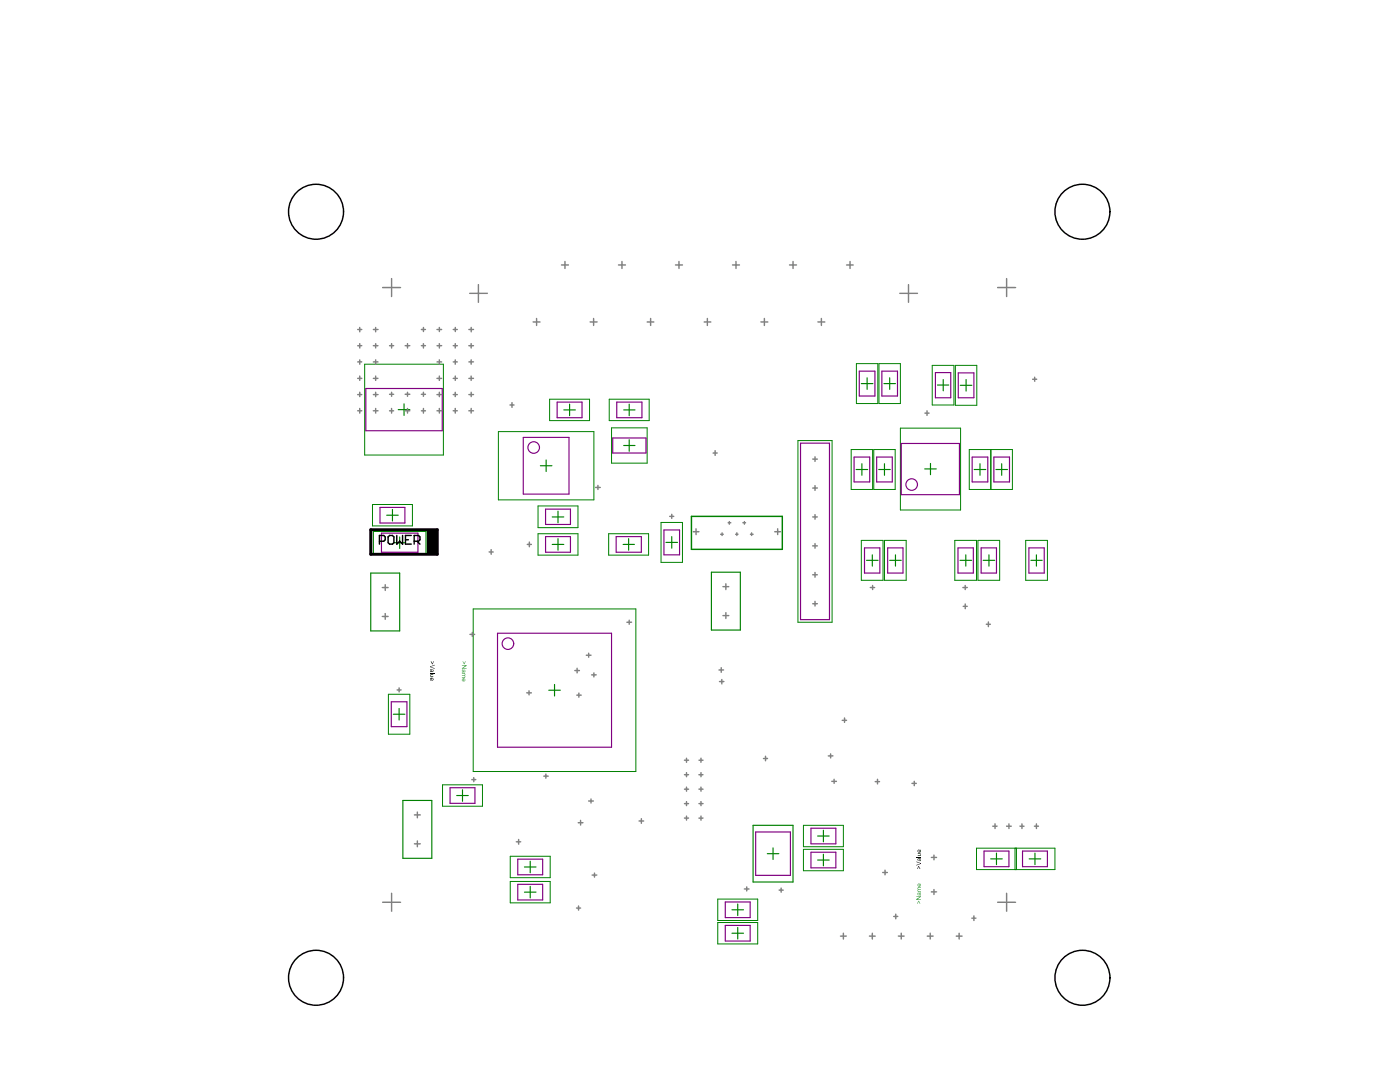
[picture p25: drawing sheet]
<svg xmlns="http://www.w3.org/2000/svg" width="279mm" height="216mm" viewBox="0 0 279 216" stroke-linecap="round" stroke-linejoin="round" font-family="sans-serif">
<g fill="none" stroke="#008000" stroke-width=".23">
<path d="M171.9 76.5h2.3M173 75.4v2.3M176.4 76.5h2.3M177.6 75.4v2.3M187.1 76.8h2.2M188.2 75.7v2.3M191.6 76.9h2.4M192.8 75.7v2.3M79.5 81.7h2.3M80.6 80.6v2.3M107.8 92.9h2.3M109 91.8v2.3"/>
<path d="M112.5 81.8h2.3M113.7 80.6v2.3M124.5 81.8h2.2M124.5 88.9h2.2M125.6 80.6v2.3M125.6 87.7v2.3M170.9 93.7h2.3M172 92.5v2.3M175.4 93.7h2.3M176.5 92.5v2.3M184.5 93.6h2.4M185.7 92.5v2.2"/>
<path d="M194.4 93.7h2.3M195.6 92.5v2.3M198.8 93.7h2.3M199.9 92.5v2.3M74 114.3h5.8v11.6h-5.8zM74.5 106h10.5v4.5h-10.5zM77.2 102.8h2.3M78.3 101.7v2.3M78.6 108.3h2.3M79.8 107.1v2.3M110.2 108.6h2.3M110.2 103.2h2.3"/>
<path d="M111.4 102v2.3M111.4 107.5v2.3M124.4 108.6h2.2M125.5 107.5v2.3M132.9 108.2h2.3M134.1 107.1v2.3M142 114.2h5.8v11.5h-5.8zM172.9 111.8h2.3M174.1 110.7v2.3M177.6 111.8h2.3M178.7 110.7v2.3M191.6 111.8h2.3"/>
<path d="M192.7 110.7v2.3M196.2 111.8h2.3M197.4 110.7v2.3M205.7 111.8h2.3M206.8 110.7v2.3M109.5 137.7h2.3M110.7 136.6v2.3M78.5 142.5h2.3M79.7 141.4v2.3M80.4 159.7h5.8v11.6h-5.8zM91.1 158.7h2.4M92.3 157.6v2.3"/>
<path d="M104.7 178h2.3M104.7 173h2.3M105.8 171.8v2.4M105.8 176.9v2.3M150.3 164.7h8v11.3h-8zM153.1 170.3h2.3M154.3 169.2v2.3M163.2 171.6h2.3M163.2 166.8h2.3M164.3 165.7v2.3M164.3 170.5v2.3M197.7 171.4h2.3"/>
<path d="M198.9 170.2v2.3M205.4 171.4h2.3M206.6 170.2v2.3M146.1 186.2h2.3M146.1 181.5h2.3M147.2 180.4v2.3M147.2 185.1v2.3"/>
</g>
<g fill="none" stroke="#008000" stroke-width=".2">
<path d="M72.8 72.7h15.7v18.1h-15.7zM109.7 79.7h8v4.2h-8zM121.6 79.7h8v4.2h-8zM170.9 72.6h4.3v7.9h-4.3zM175.4 72.6h4.3v7.9h-4.3zM186 72.9h4.4v7.9h-4.4zM190.7 72.9h4.2v8h-4.2zM99.5 86.1h19v13.6h-19zM122 85.4h7.2v7h-7.2zM159.2 87.9h6.9v36.3h-6.9zM169.9 89.7h4.2v8h-4.2zM174.4 89.7h4.3v8h-4.3z"/>
<path d="M179.7 85.4h12v16.4h-12zM193.4 89.7h4.3v8h-4.3zM197.8 89.7h4.2v8h-4.2zM74.3 100.7h8v4.2h-8zM107.4 101h7.9v4.3h-7.9zM107.4 106.5h7.9v4.3h-7.9zM121.5 106.5h7.9v4.3h-7.9zM131.9 104.2h4.3v8h-4.3zM171.9 107.8h4.3v8h-4.3zM176.5 107.8h4.3v8h-4.3zM190.6 107.8h4.3v8h-4.3zM195.2 107.8h4.3v8h-4.3z"/>
<path d="M204.7 107.8h4.3v8h-4.3zM77.5 138.5h4.3v8h-4.3zM94.4 121.5h32.5v32.4h-32.5zM88.3 156.6h8v4.3h-8zM101.8 170.9h8v4.2h-8zM101.8 175.9h8v4.3h-8zM143.2 179.4h8v4.3h-8zM160.3 164.7h8v4.3h-8zM160.3 169.5h8v4.2h-8zM194.9 169.2h15.6v4.3h-15.6zM202.6 169.2v4.3M202.9 169.2v4.3"/>
<path d="M143.2 184.1h8v4.3h-8z"/>
</g>
<path d="M138 103h18.1v6.6h-18.1z" fill="none" stroke="#008000" stroke-width=".29"/>
<g fill="none" stroke="#800080" stroke-width=".23">
<path d="M73 77.5h15.3v8.4h-15.3zM171.5 74.1h3.1v4.9h-3.1zM176 74.1h3.1v4.9h-3.1zM186.7 74.3h3v5.1h-3zM191.2 74.4h3.2v5h-3.2zM104.4 87.3h9.2v11.3h-9.2zM111.2 80.2h5v3.2h-5zM122.3 87.4h6.6v3h-6.6zM123.1 80.2h5v3.2h-5zM159.8 88.4h5.7v35.2h-5.7zM170.5 91.2h3.1v5h-3.1zM175 91.2h3.1v5h-3.1z"/>
<path d="M179.9 88.5h11.6v10.2h-11.6zM194 91.2h3.1v5h-3.1zM198.3 91.2h3.2v5h-3.2zM75.8 101.2h5v3.2h-5zM76.1 106.4h7.3v3.8h-7.3zM108.9 101.6h4.9v3.1h-4.9zM108.9 107.1h4.9v3.1h-4.9zM123 107.1h5v3.1h-5zM132.5 105.7h3.1v5h-3.1zM172.5 109.3h3.1v5h-3.1zM177.2 109.3h3v5h-3zM191.2 109.3h3v5h-3z"/>
<path d="M195.8 109.3h3.1v5h-3.1zM205.3 109.3h3.1v5h-3.1zM99.3 126.4h22.7v22.7h-22.7zM78.1 140h3.1v5h-3.1zM89.8 157.2h5v3.1h-5zM103.3 171.4h5v3.2h-5zM103.3 176.5h5v3.1h-5zM144.7 180h5v3.1h-5zM150.8 166h6.9v8.7h-6.9zM161.8 165.3h5v3.1h-5zM161.8 170.1h5v3.1h-5zM196.4 169.8h5v3.1h-5z"/>
<path d="M204.1 169.8h4.9v3.1h-4.9zM144.7 184.7h5v3.1h-5z"/>
<circle cx="106.5" cy="89.3" r="1.15"/>
<circle cx="181.9" cy="96.7" r="1.15"/>
<circle cx="101.4" cy="128.4" r="1.15"/>
</g>
<path d="M74 105.7h13.3v4.9h-13.3z" fill="none" stroke="#000" stroke-width=".58"/>
<path d="M85.3 105.7h2v4.9h-2z" fill-rule="evenodd" fill="#000"/>
<g fill="none" stroke="#000" stroke-width=".29">
<path d="M75.7 108h.9l.3-.3v-.6l-.3-.3h-.9v1.8M77.5 107.1l.2-.3h.6l.3 .3v1.2l-.3 .3h-.6l-.2-.3zM79.2 106.8v1.8l.6-.6 .5 .6v-1.8M80.9 107.7h.6M82.1 106.8h-1.2v1.8h1.2M82.7 108h.8l.3-.3v-.6l-.3-.3h-.8v1.8M83.2 108l.6 .6"/>
<circle cx="63.1" cy="42.3" r="5.5"/>
<circle cx="216" cy="42.3" r="5.5"/>
<circle cx="63.1" cy="195.1" r="5.5"/>
<circle cx="216" cy="195.1" r="5.5"/>
</g>
<g fill="#000">
<path d="M85.8 133l1-.4v.2l-.9 .3 .9 .2v.2l-1-.4zM85.8 134.3h1v.1h-1zM85.8 134.7l.7-.1v.1h-.6v.1v.2h.6v.1h-.7l.1-.1zM85.9 132l.4 .4 .3-.4-.2 .5zM183.3 172.8l.4 .6-.4-.5-.3 .5zM182.9 171.9l.9 .3v.2l-.9 .3v-.1l.8-.3-.8-.3zM182.9 171h.9v.1h-.9zM183.2 170.3h.6h-.1l.1 .4-.6 .1v-.1h.5v-.1v-.2h-.5z"/>
<path d="M85.8 133.6h.4v.4h.2l-.1-.4a.24 .24 0 0 1 .2 .3 .24 .24 0 0 1-.3 .2h-.4zM85.9 133.6v.3l.3 .1-.1-.3z"/>
<path d="M85.8 135.4h.1a.3 .3 0 0 1 .5 0 .3 .3 0 0 1-.3 .4v-.4l-.2 .1 .1 .3-.2-.1zM86.2 135.4v.3h.2v-.3z"/>
<path d="M183.2 169.6l.3-.1v.5h.1l.1-.2-.1-.3a.34 .34 0 0 1 .1 .5 .34 .34 0 0 1-.4 .1 .34 .34 0 0 1-.1-.5zM183.2 169.7v.2l.2 .1v-.4z"/>
<path d="M183.2 171.3l.6-.1-.1 .1a.25 .25 0 0 1 .1 .4 .25 .25 0 0 1-.3 .1 .25 .25 0 0 1-.1-.4h-.2v.3h.1l-.1 .1zM183.4 171.4l.1 .3h.2v-.2z"/>
</g>
<g fill="#008080">
<path d="M183.3 179.7l.4 .6-.4-.4-.3 .4z"/>
<path d="M182.9 178.8h.9l-.7 .7h.7v.1h-.9v-.2l.7-.5h-.7z"/>
<path d="M183.2 177.1l.6-.1v.2h-.6l.1 .2h.5v.2h-.6v.1l.6 .1v.2h-.6z"/>
<path d="M92.3 132l.3 .4 .3-.4-.2 .5z"/>
<path d="M92.2 132.7h.9v.2l-.7 .4h.7v.2h-.9l.7-.7h-.7z"/>
<path d="M92.2 134.3h.6l.1 .8-.1 .1h-.6v-.1h.6l-.2-.3h-.4v-.1h.6v-.1l-.6-.2z"/>
<path d="M183.2 178.1h.6l-.1 .1a.26 .26 0 0 1 .1 .4 .26 .26 0 0 1-.4 0 .26 .26 0 0 1 0-.4h-.2l.1 .3-.1 .2zM183.4 178.2l.1 .3h.2v-.3z"/>
<path d="M183.2 176.4l.3-.1 .1 .5 .1-.2-.1-.3a.34 .34 0 0 1 .1 .5 .34 .34 0 0 1-.4 .1 .34 .34 0 0 1-.1-.5zM183.2 176.5l.2 .3v-.4z"/>
<path d="M92.2 133.7l.3-.1 .1 .4h.2l-.2-.4a.28 .28 0 0 1 .3 .4 .28 .28 0 0 1-.4 .1l-.3 .1zM92.2 133.8l.1 .2h.2v-.3z"/>
<path d="M92.2 135.5a.34 .34 0 0 1 .4-.2 .34 .34 0 0 1 .2 .4 .34 .34 0 0 1-.3 .3v-.5l-.3 .1 .2 .4-.2-.1zM92.6 135.5v.4l.2-.3z"/>
</g>
<g fill="none" stroke="#808080" stroke-width=".29">
<path d="M76.4 57.4h3.5M78.1 55.6v3.6M93.7 58.5h3.6M95.5 56.8v3.5M112.1 52.9h1.3M112.7 52.2v1.4M123.4 52.9h1.4M124.1 52.2v1.4M134.8 52.9h1.4M135.5 52.2v1.4M146.2 52.9h1.4M146.9 52.2v1.4"/>
<path d="M157.6 52.9h1.4M158.3 52.2v1.4M168.9 52.9h1.4M169.6 52.2v1.4M179.6 58.5h3.5M181.3 56.8v3.5M199.1 57.4h3.6M200.9 55.6v3.6M71.4 78.7h.8M71.4 75.5h.8M71.4 65.7h.8M71.4 69h.8"/>
<path d="M71.4 72.2h.8M71.8 65.3v.9M71.8 68.6v.8M71.8 71.8v.9M71.8 75v.9M71.8 78.3v.8M74.5 78.7h.9M74.5 75.5h.9M74.5 65.7h.9M74.5 69h.9M74.5 72.2h.9M75 65.3v.9"/>
<path d="M75 68.6v.8M75 71.8v.9M75 75v.9M75 78.3v.8M77.7 78.7h.9M77.7 69h.9M78.1 68.6v.8M78.1 78.3v.8M80.9 78.7h.9M80.9 69h.9M81.3 68.6v.8M81.3 78.3v.8"/>
<path d="M84.1 78.7h.8M84.1 65.7h.8M84.1 69h.8M84.5 65.3v.9M84.5 68.6v.8M84.5 78.3v.8M87.2 78.7h.9M87.2 75.5h.9M87.2 65.7h.9M87.2 69h.9M87.2 72.2h.9M87.7 65.3v.9"/>
<path d="M87.7 68.6v.8M87.7 71.8v.9M87.7 75v.9M87.7 78.3v.8M90.5 78.7h.8M90.5 75.5h.8M90.5 65.7h.8M90.5 69h.8M90.5 72.2h.8M90.9 65.3v.9M90.9 68.6v.8M90.9 71.8v.9"/>
<path d="M90.9 75v.9M90.9 78.3v.8M93.6 78.7h.9M93.6 75.5h.9M93.6 65.7h.9M93.6 69h.9M93.6 72.2h.9M94 65.3v.9M94 68.6v.8M94 71.8v.9M94 75v.9M94 78.3v.8"/>
<path d="M106.4 64.2h1.4M107.1 63.6v1.3M117.8 64.2h1.4M118.5 63.6v1.3M129.2 64.2h1.3M129.8 63.6v1.3M140.5 64.2h1.4M141.2 63.6v1.3M151.9 64.2h1.3M152.5 63.6v1.3M163.2 64.2h1.4M163.9 63.6v1.3"/>
<path d="M206.1 75.7h.8M206.5 75.3v.8M71.4 82h.8M71.8 81.5v.9M74.5 82h.9M75 81.5v.9M77.7 82h.9M78.1 81.5v.9M80.9 82h.9M81.3 81.5v.9M84.1 82h.8M84.5 81.5v.9"/>
<path d="M87.2 82h.9M87.7 81.5v.9M90.5 82h.8M90.9 81.5v.9M93.6 82h.9M94 81.5v.9M101.8 80.8h.8M102.2 80.4v.9M118.9 97.3h.9M119.3 96.9v.8M142.3 90.4h.8M142.7 89.9v1"/>
<path d="M162.2 91.6h.9M162.2 97.4h.9M162.7 91.1v1M162.7 96.9v.9M184.6 82.4h.8M185 82v.9M76.3 117.2h1.2M76.9 116.7v1.1M97.6 110.1h.8M98 109.7v.9M105.2 108.6h.8M105.6 108.2v.9"/>
<path d="M133.7 103h.8M134.1 102.6v.8M138.3 106.1h1.2M138.9 105.5v1.2M143.8 106.6h.5M144.1 106.3v.5M144.3 117.1h1.1M144.9 116.5v1.1M145.3 104.3h.5M145.6 104.1v.5M146.8 106.6h.5M147.1 106.3v.5"/>
<path d="M148.3 104.3h.5M148.6 104.1v.5M149.8 106.6h.5M150 106.3v.5M154.6 106.1h1.2M155.2 105.5v1.2M162.2 114.7h.9M162.2 108.9h.9M162.2 103.2h.9M162.7 102.7v.9M162.7 108.5v.9M162.7 114.2v1"/>
<path d="M173.7 117.2h.9M174.1 116.8v.8M192.2 117.2h.8M192.6 116.8v.8M76.3 123h1.2M76.9 122.4v1.2M79.2 137.7h.9M79.7 137.3v.8M93.8 126.6h.9M94.3 126.2v.8M105.1 138.2h.9M105.6 137.8v.9"/>
<path d="M114.7 133.8h.9M115.1 138.7h.9M115.2 133.3v1M115.5 138.3v.8M117 130.7h.9M117.5 130.3v.8M118.1 134.7h.9M118.5 134.3v.8M125.1 124.2h.9M125.6 123.8v.8M143.5 133.7h.9M143.6 136h.9"/>
<path d="M143.9 133.2v.9M144.1 135.6v.9M144.3 122.8h1.1M144.9 122.3v1.1M162.2 120.5h.9M162.7 120v.9M192.2 121h.8M192.6 120.5v.9M196.8 124.6h.9M197.3 124.1v.9M94.1 155.6h.9M94.6 155.2v.8"/>
<path d="M108.5 154.9h.9M108.9 154.5v.8M117.5 159.8h.9M117.9 159.4v.8M136.6 151.7h.8M136.6 154.6h.8M136.6 157.5h.8M137 151.3v.8M137 154.2v.8M137 157.1v.8M137 160v.8M139.5 151.7h.8"/>
<path d="M139.5 154.6h.8M139.5 157.5h.8M139.9 151.3v.8M139.9 154.2v.8M139.9 157.1v.8M139.9 160v.8M152.4 151.3h.8M152.8 150.9v.9M165.3 150.8h.9M165.8 150.4v.8M166 155.9h.9M166.5 155.5v.8"/>
<path d="M168.1 143.7h.8M168.5 143.3v.8M174.7 156h.8M175.1 155.5v.9M182 156.3h.9M182.5 155.9v.9M78.1 178.2v3.6M82.7 162.6h1.2M82.7 168.4h1.2M83.3 162v1.2M83.3 167.8v1.2M103 168h.9"/>
<path d="M103.5 167.5v.9M115.4 164.2h.9M115.9 163.7v.9M118.2 174.6h.9M118.6 174.2v.8M127.5 163.8h1M128 163.4v.9M136.6 160.4h.8M136.6 163.2h.8M137 162.8v.8M139.5 160.4h.8M139.5 163.2h.8"/>
<path d="M139.9 162.8v.8M148.6 177.4h.9M149 177v.8M155.5 177.6h.8M155.9 177.2v.8M176.2 174.1h.9M176.6 173.6v1M185.9 178h1M185.9 171.1h1M186.4 170.6v1M186.4 177.5v1M198.1 164.9h.9"/>
<path d="M198.6 164.4v.9M200.9 164.9h.9M200.9 178.2v3.6M201.4 164.4v.9M203.5 164.9h.9M204 164.4v.9M206.4 164.9h.8M206.8 164.4v.9M76.4 180h3.5M115.1 181.2h.8M115.5 180.8v.8M167.7 186.8h1.2"/>
<path d="M168.3 186.2v1.2M173.5 186.8h1.2M174.1 186.2v1.2M178.4 182.9h.8M178.8 182.4v.9M179.3 186.8h1.1M179.9 186.2v1.2M185.1 186.8h1.1M185.6 186.2v1.2M190.8 186.8h1.2M191.4 186.2v1.2M194 183.2h.8"/>
<path d="M194.4 182.8v.9M199.1 180h3.6"/>
</g>
</svg>
